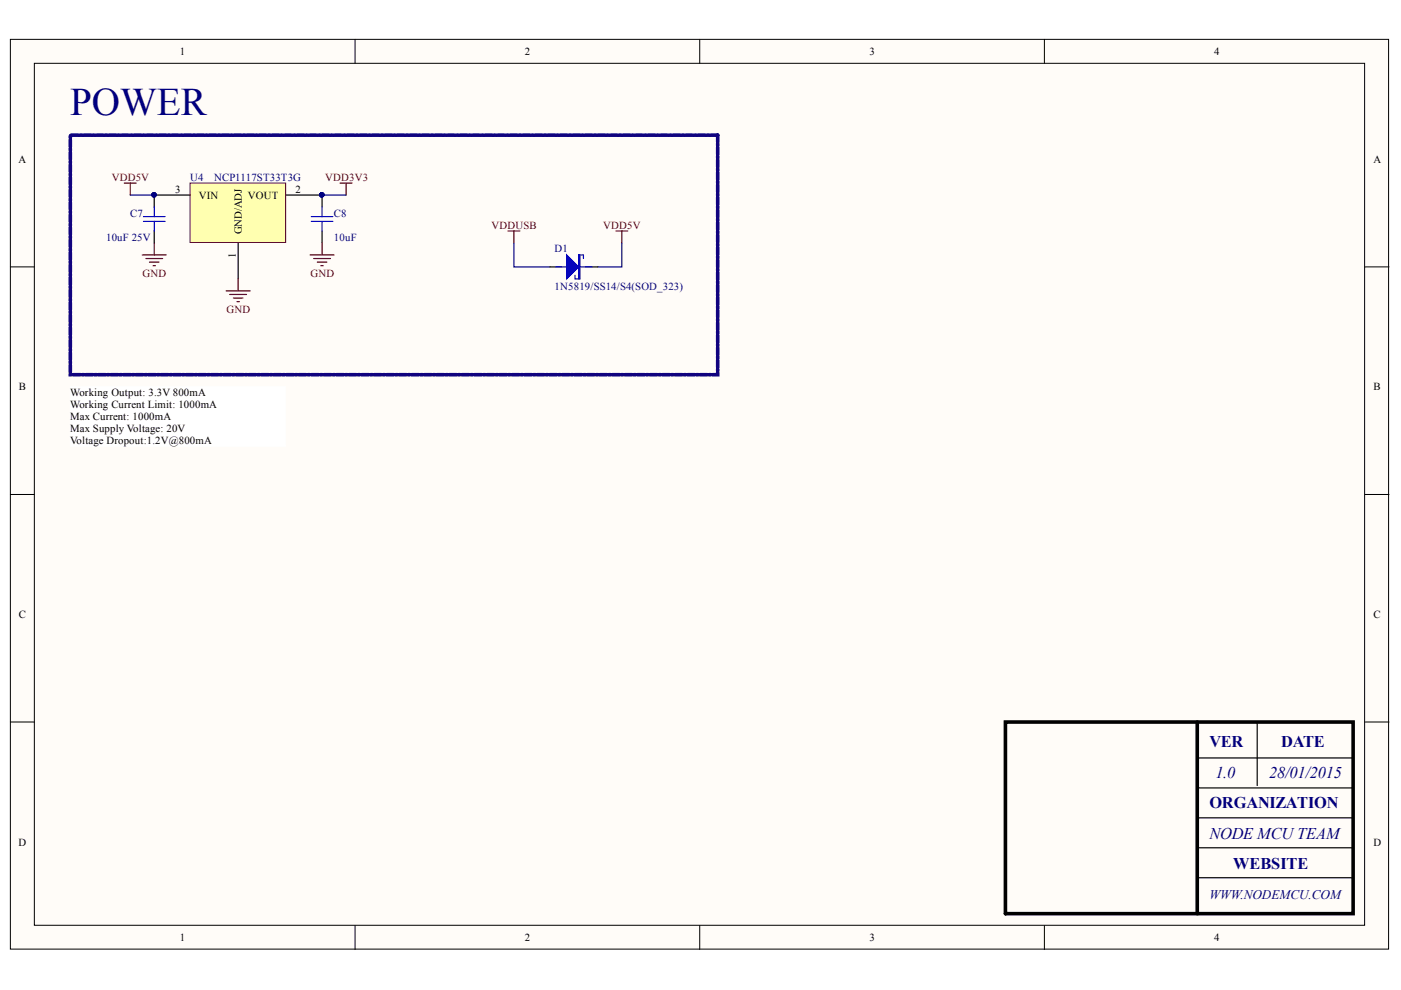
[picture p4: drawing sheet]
<svg xmlns="http://www.w3.org/2000/svg" width="297mm" height="210mm" viewBox="0 0 297 210" stroke-linecap="round" stroke-linejoin="round" font-family="sans-serif">
<defs><g id="words">
<text font-size="8.3" fill="#000080" x="14.9" y="24.3">POWER</text>
<g font-size="3.5" fill="#000080">
<text x="256.4" y="158.4">VER</text>
<text x="271.6" y="158.4">DATE</text>
<text x="257.7" y="164.9">1.0</text>
<text x="269.1" y="164.9">28/01/2015</text>
<text x="256.4" y="171.4">ORGANIZATION</text>
<text x="256.4" y="177.8">NODE MCUTEAM</text>
<text x="261.5" y="184.3">WEBSITE</text>
</g>
<text font-size="2.8" fill="#000080" x="256.4" y="190.6">WWW.NODEMCU.COM</text>
<g font-size="2.3">
<text x="38.2" y="11.7">1</text>
<text x="111.2" y="11.7">2</text>
<text x="184.3" y="11.7">3</text>
<text x="257.4" y="11.7">4</text>
<text x="3.9" y="34.5">A</text>
<text x="291.2" y="34.5">A</text>
<text x="37.1" y="40.8">3</text>
<text x="62.7" y="40.8">2</text>
<text x="42.1" y="42.1">VIN</text>
<text x="52.5" y="42.1">VOUT</text>
<text x="51.3" y="49.7" transform="rotate(-90 51.3 49.7)">GND/ADJ</text>
<text x="50" y="54.7" transform="rotate(-90 50 54.7)">1</text>
<text x="4" y="82.7">B</text>
<text x="291.2" y="82.7">B</text>
<text x="14.9" y="84">Working Output: 3.3V 800mA</text>
<text x="14.9" y="86.5">Working Current Limit: 1000mA</text>
<text x="14.9" y="89.1">Max Current: 1000mA</text>
<text x="14.9" y="91.6">Max Supply Voltage: 20V</text>
<text x="14.9" y="94.2">Voltage Dropout:1.2V@800mA</text>
<text x="4" y="131">C</text>
<text x="291.2" y="131">C</text>
<text x="3.9" y="179.3">D</text>
<text x="291.2" y="179.3">D</text>
<text x="38.2" y="199.6">1</text>
<text x="111.2" y="199.6">2</text>
<text x="184.3" y="199.6">3</text>
<text x="257.4" y="199.6">4</text>
</g>
<g font-size="2.3" fill="#800000">
<text x="23.7" y="38.3">VDD5V</text>
<text x="68.9" y="38.3">VDD3V3</text>
<text x="104.2" y="48.5">VDDUSB</text>
<text x="127.9" y="48.5">VDD5V</text>
<text x="30.2" y="58.7">GND</text>
<text x="65.8" y="58.7">GND</text>
<text x="48" y="66.3">GND</text>
</g>
<g font-size="2.3" fill="#000080">
<text x="40.4" y="38.3">U4</text>
<text x="45.4" y="38.3">NCP1117ST33T3G</text>
<text x="27.6" y="46">C7</text>
<text x="70.8" y="46">C8</text>
<text x="22.5" y="51">10uF 25V</text>
<text x="70.8" y="51">10uF</text>
<text x="117.6" y="53.3">D1</text>
<text x="117.6" y="61.4">1N5819/SS14/S4(SOD_323)</text>
</g>
</g></defs>
<g fill="#fffcf8" stroke="#000" stroke-width=".21">
<path d="M2.2 8.3h292.2v192.9h-292.2z"/>
<path d="M7.3 13.4h282v182.8h-282z"/>
</g>
<path d="M75.3 8.3v5.1M148.4 8.3v5.1M221.4 8.3v5.1M2.2 56.6h5.1M289.4 56.6h5.1M2.2 104.8h5.1M289.4 104.8h5.1M2.2 153.1h5.1M289.4 153.1h5.1M75.3 196.3v5M148.4 196.3v5M221.4 196.3v5" fill="none" stroke="#000" stroke-width=".21"/>
<path d="M14.9 82h45.7v12.6h-45.7z" fill="#fff" stroke="#fff" stroke-width=".21"/>
<path d="M213.2 153.1h73.7v40.6h-73.7zM253.8 153.1v40.6" fill="none" stroke="#000" stroke-width=".76"/>
<path d="M266.5 153.1v13.4M253.8 160.7h33.1M253.8 167.1h33.1M253.8 173.4h33.1M253.8 179.8h33.1M253.8 186.1h33.1" fill="none" stroke="#000" stroke-width=".25"/>
<path d="M152.2 28.7h-137.3v50.7h137.3v-50.7" fill="none" stroke="#11037f" stroke-width=".76" stroke-dasharray="1.5 .4 .4 .4"/>
<path d="M107.7 49h2.5M109 49v2.5M130.6 49h2.5M131.8 49v2.5" fill="none" stroke="#800000" stroke-width=".25"/>
<path d="M109 51.5v5.1h7.6M131.8 51.5v5.1h-5.1" fill="none" stroke="#000080" stroke-width=".25"/>
<path d="M40.3 38.8h20.3v12.6h-20.3z" fill="#ffffb0" stroke="#800000" stroke-width=".21"/>
<path d="M32.7 49v2.5M40.3 41.4h-7.6v2.5M50.5 51.5v7.6M60.7 41.4h7.6v2.5M68.3 49v2.5M116.6 56.6h2.5M124.2 56.6h2.5" fill="none" stroke="#000" stroke-width=".25"/>
<g fill="#000080" stroke="#000080" stroke-width=".21">
<circle cx="68.2" cy="41.3" r=".46"/>
<circle cx="32.7" cy="41.3" r=".46"/>
</g>
<g fill="none" stroke="#800000" stroke-width=".25">
<path d="M26.3 38.8h2.6M27.6 38.8v2.6M72.1 38.8h2.5M73.4 38.8v2.6M30.2 54.1h5M30.9 54.8h3.6M31.7 55.6h2M32.4 56.3h.6M32.7 51.5v2.6M50.5 59.1v2.6M65.7 54.1h5.1M66.5 54.8h3.6"/>
<path d="M67.3 55.6h2M68 56.3h.5M68.3 51.5v2.6M48 61.7h5M48.7 62.4h3.6M49.5 63.2h2M50.2 64h.5"/>
</g>
<path d="M27.6 41.4h5.1M68.3 41.4h5.1" fill="none" stroke="#000080" stroke-width=".25"/>
<path d="M30.4 46.9h4.6M30.4 45.9h4.6M32.7 43.9v2M32.7 46.9v2.1M66 46.9h4.6M66 45.9h4.6M68.3 43.9v2M68.3 46.9v2.1M117.9 56.6h7.6M122.7 54.1h.2v5h-.2zM122.8 54.1v5" fill="none" stroke="#00f" stroke-width=".25"/>
<path d="M120.1 54.1l2.6 2.5-2.6 2.5z" fill="#00f"/>
<path d="M120.1 54.1l2.6 2.5-2.6 2.5zM121.9 58.4v.7h1M122.7 54.1h1v.7" fill="none" stroke="#00f" stroke-width=".25"/>
<use href="#words"/>
</svg>
